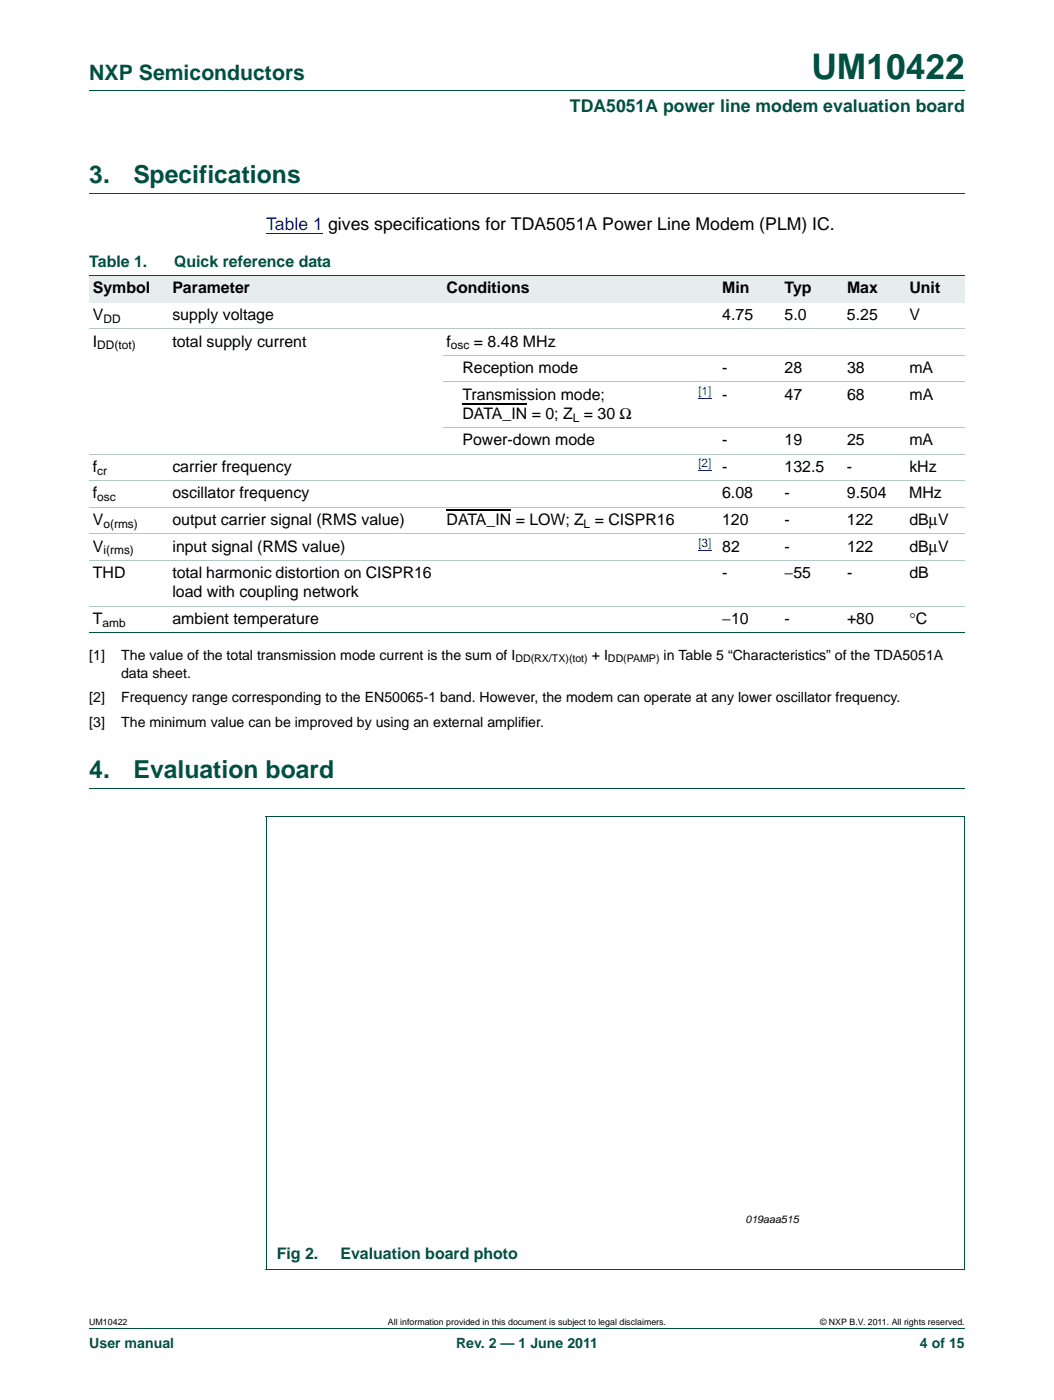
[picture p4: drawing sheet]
<svg xmlns="http://www.w3.org/2000/svg" width="210mm" height="279mm" viewBox="0 0 210 279" stroke-linecap="round" stroke-linejoin="round" font-family="sans-serif">
<defs><g id="words">
<text font-size="7" fill="#005042" x="161.9" y="15.8">UM10422</text>
<g font-size="4.9" fill="#005042">
<text x="17.8" y="36.6">3.</text>
<text x="26.6" y="36.6">Specifications</text>
<text x="17.8" y="155.3">4.</text>
<text x="26.6" y="155.3">Evaluation board</text>
</g>
<text font-size="4.2" fill="#005042" x="17.8" y="16">NXP Semiconductors</text>
<text font-size="3.5" fill="#005042" x="113.7" y="22.3">TDA5051A power line modem evaluation board</text>
<text font-size="3.5" fill="#00f" x="53.1" y="45.9">Table 1 gives specifications for TDA5051A Power Line Modem (PLM) IC.</text>
<g font-size="3.2" fill="#005042">
<text x="17.8" y="53.3">Table 1.</text>
<text x="34.7" y="53.3">Quick reference data</text>
<text x="55.2" y="251.2">Fig 2.</text>
<text x="67.9" y="251.2">Evaluation board photo</text>
</g>
<g font-size="3.2">
<text x="18.5" y="58.6">Symbol</text>
<text x="34.4" y="58.6">Parameter</text>
<text x="89.1" y="58.6">Conditions</text>
<text x="144.1" y="58.6">Min</text>
<text x="156.5" y="58.6">Typ</text>
<text x="169" y="58.6">Max</text>
<text x="181.4" y="58.6">Unit</text>
<text x="18.5" y="63.9">V</text>
<text x="34.4" y="63.9">supply voltage</text>
<text x="144.1" y="63.9">4.75</text>
<text x="156.5" y="63.9">5.0</text>
<text x="169" y="63.9">5.25</text>
<text x="181.4" y="63.9">V</text>
<text x="18.5" y="69.2">I</text>
<text x="34.4" y="69.2">total supply current</text>
<text x="89.1" y="69.2">f</text>
<text x="94.5" y="69.2">= 8.48 MHz</text>
<text x="92.3" y="74.4">Reception mode</text>
<text x="144.1" y="74.4">-</text>
<text x="156.5" y="74.4">28</text>
<text x="169" y="74.4">38</text>
<text x="181.4" y="74.4">mA</text>
<text x="92.3" y="79.7">Transmission mode;</text>
<text x="92.3" y="83.6">DATA_IN = 0; Z = 30 Ω</text>
<text x="144.1" y="79.7">-</text>
<text x="156.5" y="79.7">47</text>
<text x="169" y="79.7">68</text>
<text x="181.4" y="79.7">mA</text>
<text x="92.3" y="88.9">Power-down mode</text>
<text x="144.1" y="88.9">-</text>
<text x="156.5" y="88.9">19</text>
<text x="169" y="88.9">25</text>
<text x="181.4" y="88.9">mA</text>
<text x="18.5" y="94.2">f</text>
<text x="34.4" y="94.2">carrier frequency</text>
<text x="144.1" y="94.2">-</text>
<text x="156.5" y="94.2">132.5</text>
<text x="169" y="94.2">-</text>
<text x="181.4" y="94.2">kHz</text>
<text x="18.5" y="99.5">f</text>
<text x="34.4" y="99.5">oscillator frequency</text>
<text x="144.1" y="99.5">6.08</text>
<text x="156.5" y="99.5">-</text>
<text x="168.9" y="99.5">9.504</text>
<text x="181.4" y="99.5">MHz</text>
<text x="18.5" y="104.8">V</text>
<text x="34.4" y="104.8">output carrier signal (RMS value)</text>
<text x="89.1" y="104.8">DATA_IN = LOW; Z = CISPR16</text>
<text x="144.1" y="104.8">120</text>
<text x="156.5" y="104.8">-</text>
<text x="169" y="104.8">122</text>
<text x="181.4" y="104.8">dBμV</text>
<text x="18.5" y="110.1">V</text>
<text x="34.4" y="110.1">input signal (RMS value)</text>
<text x="144.1" y="110.1">82</text>
<text x="156.5" y="110.1">-</text>
<text x="169" y="110.1">122</text>
<text x="181.4" y="110.1">dBμV</text>
<text x="18.5" y="115.4">THD</text>
<text x="34.4" y="119.2">load with coupling network</text>
<text x="34.4" y="115.4">total harmonic distortion on CISPR16</text>
<text x="144.1" y="115.4">-</text>
<text x="156.5" y="115.4">−55</text>
<text x="169" y="115.4">-</text>
<text x="181.4" y="115.4">dB</text>
<text x="18.5" y="124.5">T</text>
<text x="34.4" y="124.5">ambient temperature</text>
<text x="144.1" y="124.5">−10</text>
<text x="156.5" y="124.5">-</text>
<text x="169" y="124.5">+80</text>
<text x="181.4" y="124.5">°C</text>
</g>
<g font-size="2.8">
<text x="17.8" y="131.7">[1]</text>
<text x="24.2" y="131.7">The value of the total transmission mode current is the sum of I</text>
<text x="118.1" y="131.7">+ I</text>
<text x="132.4" y="131.7">in Table 5 “Characteristics” of the TDA5051A</text>
<text x="24.2" y="135.2">data sheet.</text>
<text x="17.8" y="140.2">[2]</text>
<text x="24.2" y="140.2">Frequency range corresponding to the EN50065-1 band. However, the modem can operate at any lower oscillator frequency.</text>
<text x="17.8" y="145.1">[3]</text>
<text x="24.2" y="145.1">The minimum value can be improved by using an external amplifier.</text>
</g>
<g font-size="2.8" fill="#005042">
<text x="17.8" y="269.1">User manual</text>
<text x="91" y="269.1">Rev. 2 — 1 June 2011</text>
<text x="183.5" y="269.1">4 of 15</text>
</g>
<g font-size="2.4">
<text x="20.6" y="64.4">DD</text>
<text x="19.4" y="69.7">DD(tot)</text>
<text x="90" y="69.7">osc</text>
<text x="114.3" y="84.2">L</text>
<text x="19.4" y="94.8">cr</text>
<text x="19.4" y="100.1">osc</text>
<text x="20.6" y="105.3">o(rms)</text>
<text x="116.4" y="105.3">L</text>
<text x="20.6" y="110.6">i(rms)</text>
<text x="20.5" y="125.1">amb</text>
</g>
<g font-size="2.4" fill="#00f">
<text x="139.3" y="78.8">[1]</text>
<text x="139.3" y="93.2">[2]</text>
<text x="139.3" y="109.1">[3]</text>
</g>
<g font-size="2.1">
<text x="102.8" y="132.2">DD(RX/TX)(tot)</text>
<text x="121.3" y="132.2">DD(PAMP)</text>
<text x="148.7" y="244">019aaa515</text>
</g>
<g font-size="1.8">
<text x="17.8" y="264.5">UM10422</text>
<text x="77.4" y="264.5">All information provided in this document is subject to legal disclaimers.</text>
<text x="163.6" y="264.5">© NXP B.V. 2011. All rights reserved.</text>
</g>
</g></defs>
<path d="M17.8 18.2h174.6M17.8 38.6h174.6M17.8 157.3h174.6M17.8 265.1h174.6" fill="none" stroke="#005042" stroke-width=".2"/>
<path d="M53.1 46.6h11.4" fill="none" stroke="#00f" stroke-width=".2"/>
<g fill="#e6edec">
<path d="M17.8 55h15.9v5.3h-15.9z"/>
<path d="M33.7 55h54.7v5.3h-54.7z"/>
<path d="M88.4 55h47.6v5.3h-47.6z"/>
<path d="M136 55h19.8v5.3h-19.8z"/>
<path d="M155.8 55h12.5v5.3h-12.5z"/>
<path d="M168.3 55h12.4v5.3h-12.4z"/>
<path d="M180.7 55h11.7v5.3h-11.7z"/>
</g>
<path d="M92.3 80.6h12.9M89.1 101.8h12.9" fill="none" stroke="#000" stroke-width=".23"/>
<path d="M139.3 79.5h2.7M139.3 93.9h2.7M139.3 109.8h2.7" fill="none" stroke="#00f" stroke-width=".2"/>
<path d="M17.8 55h174.6M17.8 126.3h174.6M53 163h139.5M53.1 163v90.3M192.4 163v90.3M53 253.3h139.5" fill="none" stroke="#005042" stroke-width=".2"/>
<path d="M17.8 65.6h174.6M88.4 70.9h104M88.4 76.2h104M17.8 90.7h174.6M17.8 95.9h174.6M88.4 85.4h104M17.8 101.2h174.6M17.8 106.5h174.6M17.8 111.8h174.6M17.8 121h174.6" fill="none" stroke="#b3c9c6" stroke-width=".2"/>
<use href="#words"/>
</svg>
